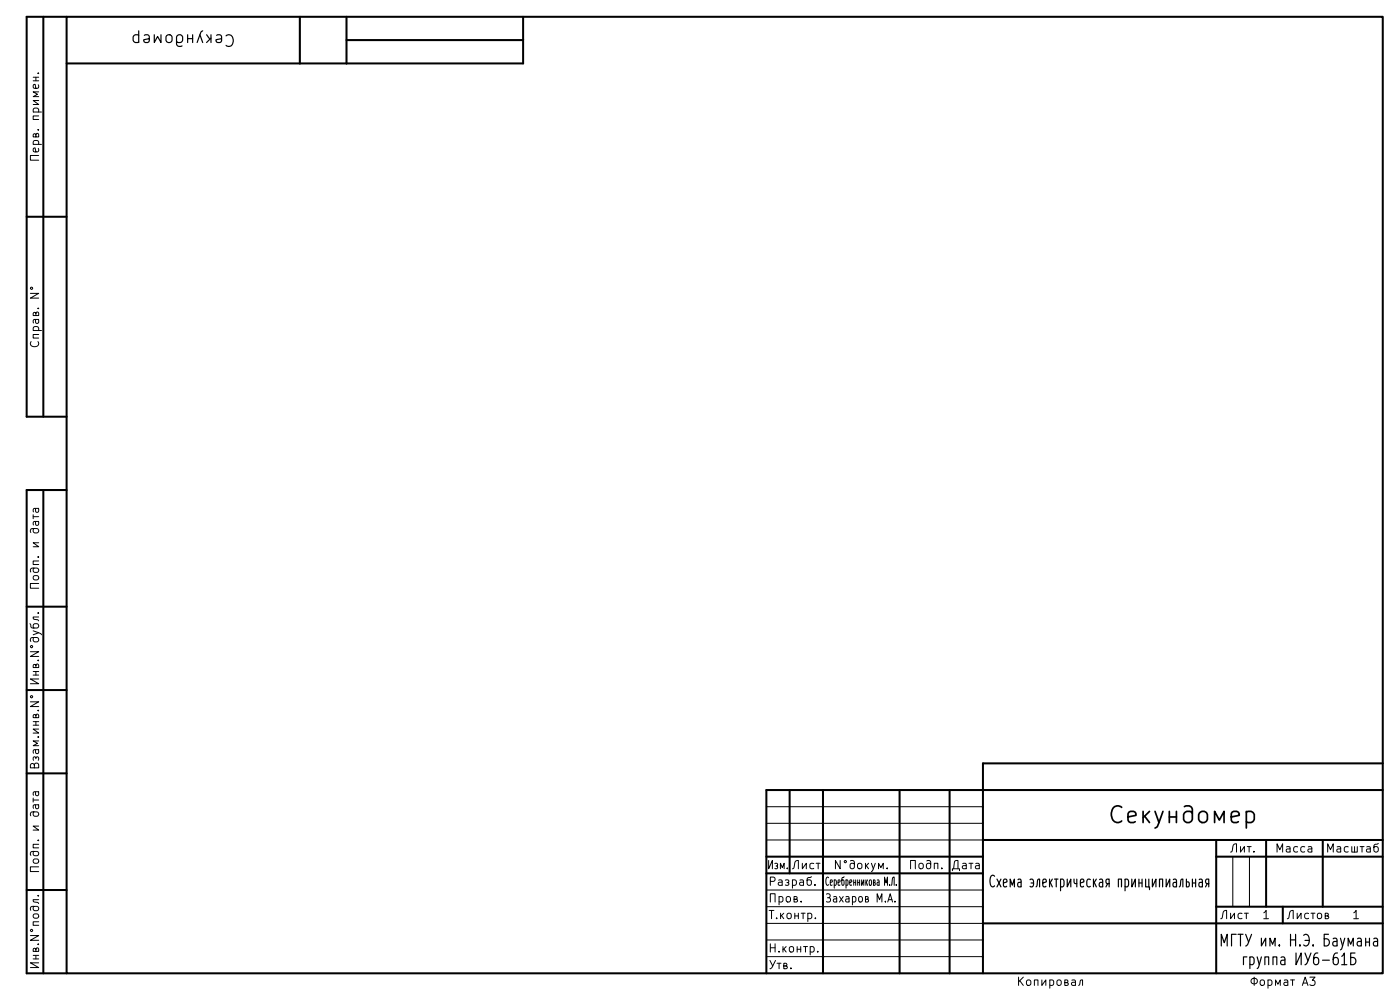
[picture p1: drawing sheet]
<svg xmlns="http://www.w3.org/2000/svg" width="420mm" height="297mm" viewBox="0 0 420 297" stroke-linecap="round" stroke-linejoin="round" font-family="sans-serif">
<defs><g id="words">
<g font-size="3.5">
<text x="11.7" y="97.9" transform="rotate(-90 11.7 97.9)">. N°</text>
<text x="11.7" y="197.4" transform="rotate(-90 11.7 197.4)">.N°.</text>
<text x="11.7" y="222.4" transform="rotate(-90 11.7 222.4)">..N°</text>
<text x="233.1" y="260.8">.</text>
<text x="256.1" y="260.8">N°.</text>
<text x="379" y="275.8">1</text>
<text x="406" y="275.8">1</text>
<text x="11.7" y="282.4" transform="rotate(-90 11.7 282.4)">.N°.</text>
<text x="375.9" y="295.8">A3</text>
</g>
</g></defs>
<g fill="none" stroke="#000" stroke-width=".61">
<path d="M13 5v120M20 5h395v287h-395zM20 5h-12v120h12M90 5v14M104 5v14M104 12h53M157 5v14h-137M8 65h12M13 147v145M20 147h-12v145h12M8 182h12M8 207h12"/>
<path d="M8 232h12M237 237v25M247 237v55M270 237v55M285 237v55M415 229h-120v63M415 237h-185v55M230 257h65M295 252h120M365 257h50M365 252v40M380 252v20"/>
<path d="M397 252v20M8 267h12M230 262h65M295 277h120M365 272h50M385 272v5"/>
</g>
<g fill="none" stroke="#000" stroke-width=".3">
<path d="M10 33.6h2.4M10 24.2h1.6M10 23.2h1.6M10.1 33.6l-.1-.7 .4-.5 1.1 .3v.9M10.8 23.2v1M11.4 38.9h.2M11.4 22h.2M11.5 25.4l.1 .7-.3 .4-1.2-.1v-1l.4-.1 .3 1.2M11.6 34.8h-1.6v1.1h1.6M11.6 30.2h-1.6l1.6 1.2h-1.6M11.6 27.6h-1.6l1.3 .7-1.3 .7h1.6M10 43.3h2.4"/>
<path d="M10.1 43.3l-.1-.7 .4-.5 1 .2 .2 .3-.1 .7M10.8 40.5l.3-.5 .5 .4v.7h-1.6l.1-.9h.6l.1 .9M11.5 44.5l.1 .7-.3 .4-1.2-.1v-1l.4-.1 .3 1.2M11.6 46.6h-2.5v1.5h2.5M9.1 88h2.5l-2.5 1.4h2.5M9.2 86.2h.5v.5h-.5zM10 99.2h2.4M10.1 99.2l-.1-.7 .4-.5 1 .1 .2 .4-.1 .7M9.3 102.5a1 1 0 0 0 0 1.2 1 1 0 0 0 1.2 .3 .93 .93 0 0 0 1-.4 .93 .93 0 0 0-.1-1.1M11.6 100.4h-1.6v1h1.6M10 154.4v1.2M10 155h1.6"/>
<path d="M10.2 158.6l-.2 .3 .2 .9 .9 .1 .4-.2 .1-.6-.2-.4-1.8-.1-.5 .5 .1 .7M10.5 156.4l.2 .9a.48 .48 0 0 0 .4 .4 .48 .48 0 0 0 .5-.4l-.1-.9M10.5 152.5l.2 .9a.48 .48 0 0 0 .4 .3 .48 .48 0 0 0 .5-.3l-.1-.9M11.6 156.4l-1.5 .2v.9M11.6 152.5l-1.5 .2v.9M10.2 172.8h1.2l.2 .4-.1 .6-.4 .2-.9-.1-.2-.4zM10.2 170.4l-.2 .4 .2 .8 .9 .1 .4-.2 .1-.6-.2-.3-1.8-.2-.5 .5 .1 .7M11.4 167.1h.2M11.6 175.1h-2.5v1.4h2.5M11.6 168.3h-1.6v1.1h1.6M11.6 162.9h-1.6l1.6 1.1h-1.6M9 187.1l.3 1.1 .4 .2 1.7-.1 .2-.3-.1-.6-.4-.3-1 .3-.1 .7 .2 .3"/>
<path d="M10 189.3l2.2 .8 .2 .4M10.8 199.7l.3-.5 .5 .4v.7h-1.6l.1-.8h.6l.1 .8M11.4 183.9h.2M11.6 185.1h-1.6l.1 .6 1.2 .2 .3 .4M11.6 189.9l-1.6 .6M9.1 210.6h2.5l-2.5 1.4h2.5M9.2 208.8h.5v.5h-.5zM10 202.6h1.6M10 201.5h1.6M10.8 214.7l.3-.4 .5 .3v.7h-1.6l.1-.8h.6l.1 .8M10.8 201.5v1.1M11.4 213.2h.2"/>
<path d="M11.6 203.7h-2.5l2.5 1.4h-2.5M10 239.5v1.2M10.1 228.1l-.1-.7 .3-.3 .5 .3 .3-.3 .4 .1v.9M10.3 229.6l.5-.6 .6 .1 .2 .3v1h-2.5v-.8l.2-.4 .5-.1 .4 .2 .1 1.1M10.5 224.9l.2 .9a.48 .48 0 0 0 .4 .3 .48 .48 0 0 0 .5-.3l-.1-.9M10.5 237.6l.2 .8a.48 .48 0 0 0 .4 .4 .48 .48 0 0 0 .5-.4l-.1-.8M10.8 227.4v.2M11.6 224.9l-1.5 .2v.9M11.6 222.3h-1.6l1.3 .7-1.3 .7h1.6M11.6 237.6l-1.5 .1v.9M10 240h1.6M10.1 257.9l1-.2 .4 .2 .1 .6-.5 .5h-.7l-.4-.5z"/>
<path d="M10.2 255.5l-.2 .3 .2 .9 .9 .1 .4-.3 .1-.6-.2-.3-1.8-.1-.5 .4 .1 .8M10.2 243.6l-.2 .4 .2 .8 .9 .1 .4-.2 .1-.6-.2-.4-1.8-.1-.5 .5 .1 .7M10.5 241.5l.2 .8a.48 .48 0 0 0 .4 .4 .48 .48 0 0 0 .5-.4l-.1-.8M11.4 252.1h.2M11.6 253.3h-1.6v1.1h1.6M11.6 247.9h-1.6l1.6 1.2h-1.6M11.6 241.5l-1.5 .1v.9M230 252h65M230 247h65M230 242h65M230.7 258.2v2.5l1.1-2.5v2.5M232.5 259.1l.6-.1 .3 .4-.3 .4 .3 .4-.1 .3h-.8"/>
<path d="M240.8 259v1.7l1.2-1.7v1.7M244.2 259.1l-.7-.1-.4 .5 .1 .9 .3 .3 .7-.2M244.9 259h1.2M245.5 259v1.7M252.1 258.2v2.5l-1.4-2.5v2.5M253.4 258.3h.5v.5h-.5zM255.2 258.3l.7-.1 .5 .5-.1 1.7-.4 .3-.6-.2-.2-.3 .1-1 .4-.2 .8 .2M261.5 259l.6 1.7M262.7 259l-.8 2.3-.4 .2M275.9 259.2l.4-.2 .7 .2v1.2l-.4 .3-.7-.3zM278.2 258.3l.7-.1 .4 .5-.1 1.7-.3 .3-.6-.2-.3-.3 .3-1.1 .7-.1 .3 .2M288.9 259.1h1l.1 1.6"/>
<path d="M290 259.6l-.8 .1a.48 .48 0 0 0-.4 .5 .48 .48 0 0 0 .4 .5l.8-.2M290.8 259h1.2M291.4 259v1.7M292.8 259.1h1l.1 1.6M293.9 259.6l-.8 .1a.48 .48 0 0 0-.4 .5 .48 .48 0 0 0 .4 .5l.8-.2M369.3 255.7l.5-.4 .2-1.4a.86 .86 0 0 1 1.1-.7v2.5M370 257v15M372.3 254v1.7l1.2-1.7v1.7M374.3 254h1.2M374.9 254v1.7M375 257v15M376.3 255.4v.3"/>
<path d="M383.3 255.7v-2.5l.8 1.8 .8-1.8v2.5M386.1 254.1h1l.1 1.6M387.2 254.6l-.8 .1a.48 .48 0 0 0-.4 .5 .48 .48 0 0 0 .4 .5l.8-.2M389.4 254.1l-.7-.1-.5 .5 .2 .9 .3 .3 .7-.2M391.6 254.1l-.7-.1-.5 .5 .1 .9 .4 .3 .7-.2M392.6 254.1h1l.1 1.6M393.7 254.6l-.8 .1a.48 .48 0 0 0-.4 .5 .48 .48 0 0 0 .4 .5l.8-.2M398.4 255.7v-2.5l.9 1.8 .8-1.8v2.5M401.3 254.1h1l.1 1.6M402.4 254.6l-.9 .1a.48 .48 0 0 0-.3 .5 .48 .48 0 0 0 .3 .5l.9-.2M404.6 254.1l-.7-.1-.5 .5 .2 .9 .3 .3 .7-.2M405.7 254v1.7h1.6v-1.7"/>
<path d="M406.5 254v1.7M408.2 254h1.2M408.8 254v1.7M410.2 254.1h.9l.2 1.6M411.3 254.6l-.9 .1a.48 .48 0 0 0-.3 .5 .48 .48 0 0 0 .3 .5l.9-.2M413.6 253l-1 .4-.3 .4 .1 1.6 .4 .3 .7-.3v-1.2l-.3-.2-.9 .2M10.2 274.3h1.2l.2 .4-.1 .6-.4 .2-.9-.1-.2-.4zM10.2 271.9l-.2 .4 .2 .8 .9 .1 .4-.2 .1-.6-.2-.3-1.8-.2-.5 .5 .1 .7M11.4 268.7h.2M11.6 269.9h-1.6l.1 .6 1.2 .2 .3 .4M11.6 260.1h-2.5v1.4h2.5M230 277h65"/>
<path d="M230 272h65M230 267h65M230.8 273.2h1.5M231.2 270.6v-2.4h1.4v2.4M231.2 264.5l1.2-.2 .2-.3-.1-.6-.4-.2h-.9v2.4M231.5 273.2v2.5M233.1 275.4v.3M233.7 264.1h.9l.1 1.5M233.8 269.1l.7-.1 .5 .5-.1 .9-.4 .2-.7-.1M233.8 269v2.5M234.2 260.7v-1.7l.6 1.3 .5-1.3v1.7M234.3 274v1.7"/>
<path d="M234.5 274.7l.7 1M234.7 264.6l-.8 .1a.48 .48 0 0 0-.4 .5 .48 .48 0 0 0 .4 .4l.8-.1M235.2 274l-.9 .9M235.7 264.1l.7-.1 .4 .3-.4 .5 .4 .4-.1 .3h-1M236 269.2l.4-.2 .7 .2 .1 1-.2 .3-.6 .1-.4-.2zM236.2 264.8h.2M236.3 260.4v.3M236.4 274.1l.6-.1 .5 .5v.7l-.5 .5-.6-.2-.2-.3zM237.8 260.7l.5-.4 .2-1.4a.86 .86 0 0 1 1.1-.7v2.5M237.8 264.1l.7-.1 .5 .5-.2 1h-1M237.8 264v2.5M238.3 269.8l.8-.1v-.6l-.8-.1v1.6h.7l.4-.4-.5-.4"/>
<path d="M238.5 274.8h1.1M238.5 274v1.7M239.6 274v1.7M240.1 264.1h.9l.1 1.5M240.4 270.4v.2M240.4 274h1.2M241 274v1.7M241.1 264.6l-.8 .1a.48 .48 0 0 0-.4 .5 .48 .48 0 0 0 .4 .4l.8-.1M242.4 274.1l.8-.1 .4 .5-.2 1h-1M242.4 274v2.5M243.5 263l-1.1 .4-.2 .3 .1 1.7 .4 .2 .7-.2v-1.2l-.3-.2-.9 .2M244.6 265.4v.2"/>
<path d="M244.7 275.4v.3M248 268.3l.7-.1 .3 .2 .1 .5-.4 .5a.68 .68 0 0 1 .6 .6 .68 .68 0 0 1-.5 .6l-.8-.1M248.3 269.4h.4M248.7 263.4l-.3-.2a1.65 1.65 0 0 0 0 2.4l.3-.2M249.2 264.8l.6-.2-.2-.6-.4 .1v1.2l.2 .3 .3-.1M250.2 269.1h.8l.1 1.5M250.4 264.1l.3-.1 .3 .5-.1 1h-.5M250.4 264v2.5M251.1 269.6l-.7 .1-.3 .4 .3 .5 .7-.1M251.5 264.8l.6-.2-.2-.6-.3 .1-.1 1.2 .2 .3 .4-.1M251.9 269l1.2 1.6M253.1 269l-1.2 1.6"/>
<path d="M253.3 263l-.5 .4-.2 .3v1.5l.5 .4 .2-.4v-1l-.2-.2-.5 .2M253.9 269.1h.8l.1 1.5M253.9 264.1l.4-.1 .2 .5v.9l-.2 .2-.4-.1M253.9 264v2.5M254.8 269.6l-.9 .2-.1 .3 .3 .5 .7-.1M255 264.8l.7-.2-.2-.6-.4 .1-.1 1.2 .2 .3 .4-.1M255.8 269.1l.7-.1 .4 .5-.1 .9-.3 .2-.7-.1M255.8 269v2.5M256.2 264.8h.6M256.2 264v1.6M256.8 264v1.6M257.4 264.8h.6"/>
<path d="M257.4 264v1.6M257.9 269.1l.5-.1 .4 .5v.7l-.4 .4-.5-.1-.2-.3zM258 264v1.6M258.6 264v1.6l.6-1.6v1.6M259.7 269.8l.8-.1v-.6l-.8-.1v1.6h.6l.4-.4-.5-.4M259.9 264v1.6M260 264.7l.4 .9M260.4 264l-.5 .9M261 264.1l.3-.1 .3 .5-.3 1.1-.3-.1-.1-.3zM262.1 264.8l.5-.1-.2-.7h-.3v1.6h.4l.2-.4-.3-.4M263.2 270.6v-2.4l.8 1.7 .7-1.7v2.4M263.3 264.1h.5v1.5"/>
<path d="M263.7 260.7v-1.7l.7 1.3 .7-1.3v1.7M263.8 264.6l-.4 .1-.2 .4 .2 .5 .4-.1M265.5 265.6v-2.4l.4 1.7 .4-1.7v2.4M265.7 270.4v.2M266.2 260.4v.3M266.4 270.6l.8-2.4 .7 2.4M266.6 269.9h1.1M267 265.4v.2M267.4 265.6l.3-.3 .1-1.8 .4-.3h.2v2.4M268.6 270.4v.2M269 265.4v.2M273.3 260.7v-2.5h1.4v2.5"/>
<path d="M280.4 260.7v-1.7h1.1v1.7M282.7 260.4v.3M285.8 261.3v-.6h2.2v.6M286.2 260.7l.2-2 .5-.5h.6v2.5M366.3 275.7l.5-.4 .3-1.4a.86 .86 0 0 1 1-.7v2.5M369.3 274v1.7l1.2-1.7v1.7M372.7 274.1l-.7-.1-.4 .5 .1 .9 .3 .3 .7-.2M373.5 274h1.1M374 274v1.7M386.3 275.7l.5-.4 .2-1.4a.86 .86 0 0 1 1.1-.7v2.5M389.3 274v1.7l1.2-1.7v1.7M392.7 274.1l-.7-.1-.5 .5 .2 .9 .3 .3 .7-.2"/>
<path d="M393.4 274h1.2M394 274v1.7M395.5 274.2l.3-.2 .7 .2 .1 1-.2 .3-.6 .2-.3-.3zM397.7 274.8l.9-.1v-.6l-.9-.1v1.7h.7l.4-.5-.5-.4M10 287.7h1.6M10 286.7h1.6M10.8 284.9l.3-.5 .5 .3v.8h-1.6l.1-.9h.6l.1 .9M10.8 286.7v1M11.4 283.3h.2M11.6 288.9h-2.5l2.5 1.4h-2.5M230 287h65M230 282h65"/>
<path d="M231.1 288.2l.8 1.6M231.2 283.2v2.5M231.2 284.4h1.4M232.6 283.2v2.5M232.7 288.2l-1 2.1-.6 .4M233.2 289h1.2M233.8 285.4v.3M233.8 289v1.7M235 284v1.7M235.2 289.8l.8-.1v-.6l-.8-.1v1.7h.7l.4-.5-.5-.4M235.2 284.7l.7 1M235.9 284l-.9 .9"/>
<path d="M237.1 284.1l.6-.1 .5 .5v.7l-.5 .5-.6-.2-.2-.3zM237.4 290.4v.3M239.2 284.8h1.1M239.2 284v1.7M240.3 284v1.7M241.1 284h1.2M241.7 284v1.7M243.2 284.1l.7-.1 .4 .5-.2 1h-.9M243.2 284v2.5M245.4 285.4v.3M305.7 293.2v2.5M306 294.2l1.1 1.5"/>
<path d="M307.1 293.2l-1.4 1.4M308.2 294.2l.3-.2 .7 .2v1.2l-.3 .3-.7-.3zM310.4 295.7v-1.7h1.1v1.7M312.7 294v1.7l1.2-1.7v1.7M315.1 294.1l.7-.1 .4 .5-.1 .9-.3 .3-.7-.2M315.1 294v2.5M317.3 294.2l.4-.2 .7 .2 .1 1-.2 .3-.6 .2-.4-.3zM319.6 294.8l.8-.1v-.6l-.8-.1v1.7h.7l.3-.5-.5-.4M321.7 294.1h.9l.2 1.6M322.8 294.6l-.9 .1a.48 .48 0 0 0-.3 .5 .48 .48 0 0 0 .3 .5l.9-.2M323.7 295.7l.3-.2 .2-1.1 .3-.4h.4v1.7M380.5 294.1l.8-.1 .4 .5-.2 1h-1"/>
<path d="M382.8 295.7v-1.7l.7 1.3 .7-1.3v1.7M385.4 294.1h1l.1 1.6M386.5 294.6l-.9 .1a.48 .48 0 0 0-.3 .5 .48 .48 0 0 0 .3 .5l.9-.2M387.3 294h1.2M387.9 294v1.7M390.9 295.7l.8-2.5 .8 2.5M391.1 295h1.2M393.1 293.2h1.6l-.9 .9 .6 .1 .3 .4-.2 .8-.3 .3-1.1-.3"/>
</g>
<g fill="none" stroke="#000" stroke-width=".36">
<path d="M41.6 10.6l-1-.2-.6 .7v1l.3 .5 .3 .2 1-.2M41.6 9.3v3.5M43.3 10.6l1-.2 .5 .5-.2 1.7-.3 .2-1-.2-.2-.7 1.7-.3M46.3 10.4v2.4l1-1.9 1 1.9v-2.4M50 10.8a.96 .96 0 0 1 1.6 .3v1a.95 .95 0 0 1-.9 .7 .95 .95 0 0 1-.9-.7zM53 12.4l.5 .4 1-.2 .3-.5v-1a.95 .95 0 0 0-.9-.7 .95 .95 0 0 0-.9 .7l.1 2.5a1.13 1.13 0 0 0 1.5 .2M56.3 11.6h1.5M56.3 10.4v2.4M57.8 10.4v2.4M60 10.4l.8 2.4M60.8 9.3l-.5 .3-1.1 3.2M62 10.4l1 1.4"/>
<path d="M63.3 10.4v2.4M63.3 11.4l-1.3 1.4M65 10.6l1-.2 .5 .5-.2 1.7-.3 .2-1-.2-.2-.7 1.7-.3M67.8 10.8a1.41 1.41 0 0 1 1.8 0 1.41 1.41 0 0 1 .4 1.6 1.3 1.3 0 0 1-.7 1.4 1.3 1.3 0 0 1-1.5-.2M298.5 262.9l-.5-.3a1.5 1.5 0 0 0-.9 2 1.28 1.28 0 0 0 .9 1.5l.5-.3M299.2 263.8l1.2 2.3M300.4 263.8l-1.2 2.3M301.1 264.9l1.1-.3-.1-.7-.7-.1-.3 .5 .1 1.6 .2 .2 .7-.2M303.2 266.1v-2.3l.6 1.8 .6-1.8v2.3M305.5 263.9l.2-.1 .6 .1 .2 2.2M306.5 264.6l-.8 .2-.3 .5 .3 .8 .8-.2M309.1 263.9l.2-.1a.68 .68 0 0 1 .9 .6v1a.68 .68 0 0 1-.9 .7l-.2-.2"/>
<path d="M309.4 264.9h.8M310.9 266.1a2.54 2.54 0 0 0 .6-2.2l.5-.1v2.3M313 264.9l1-.3-.1-.7-.6-.1-.3 .5 .1 1.6 .2 .2 .6-.2M315 263.8v2.3M315.2 264.8l.6 1.3M315.8 263.8l-.8 1.3M316.5 263.8h1M317 263.8v2.3M318.3 263.9l.6-.1 .4 .6-.2 1.5-.2 .2-.6-.2M318.3 263.8v3.5M320.3 263.8v2.3l1.1-2.3v2.3M322.3 263.8l.1 1.1 .8 .2"/>
<path d="M323.2 263.8v2.3M324.2 264.9l1.1-.3-.3-.8-.7 .1-.1 1.7 .4 .5 .6-.2M327.2 263.9l-.6-.1-.4 .6 .2 1.5 .2 .2 .6-.2M328.2 263.8v2.3M328.4 264.8l.6 1.3M329 263.8l-.8 1.3M330 263.9l.2-.1 .6 .1 .1 2.2M330.9 264.6l-.7 .2a.83 .83 0 0 0 0 1.3l.7-.2M332.4 265.1l-.5 1M332.9 265.1h-.7a.83 .83 0 0 1 0-1.3h.7v2.3M335.6 266.1v-2.3h1v2.3M337.6 263.9l.3-.1a.68 .68 0 0 1 .8 .6v1a.68 .68 0 0 1-.8 .7l-.3-.2"/>
<path d="M337.6 263.8v3.5M339.7 263.8v2.3l1-2.3v2.3M341.8 264.9h.9M341.8 263.8v2.3M342.7 263.8v2.3M343.8 263.8v2.3h1.2v.8M344.8 263.8v2.3M345.8 263.8v2.3l1.1-2.3v2.3M348 266.1v-2.3h.9v2.3M350 263.8v2.3l1.1-2.3v2.3M352.1 263.9l.2-.1 .7 .1 .1 2.2M353.1 264.6l-.8 .2a.83 .83 0 0 0 0 1.3l.8-.2"/>
<path d="M353.9 266.1a2.54 2.54 0 0 0 .6-2.2l.5-.1v2.3M356.1 263.8v2.3h.5a.96 .96 0 0 0 0-1.5h-.5M357.9 264.9h.9M357.9 263.8v2.3M358.8 263.8v2.3M359.9 263.9l.2-.1 .7 .1 .1 2.2M360.9 264.6l-.8 .2-.3 .5 .3 .8 .8-.2M362.3 265.1l-.5 1M362.8 265.1h-.7a.83 .83 0 0 1 0-1.3h.7v2.3M366.5 283.8v-3.5l.9 2.5 .9-2.5v3.5M371 280.3h-1.4v3.5M371.5 280.3h1.5"/>
<path d="M372.3 280.3v3.5M373.8 280.3l.9 2.4M374.2 287.1h-1v2.3M375.1 287.3l.8-.2 .5 .7v1l-.3 .5-.2 .1-.8-.1M375.1 287.1v3.5M375.6 280.3l-1.1 3-.7 .5M377.3 287.1l.6 2.3M378.6 281.5v2.3l1.3-2.3v2.3M378.6 287.1l-.9 3.2-.4 .3M379.6 289.4v-2.3h1.1v2.3M381.1 283.8v-2.3l.8 1.8 .8-1.8v2.3M382 289.4v-2.3h1.2v2.3"/>
<path d="M383.9 283.5v.3M384.5 287.3l.2-.2 .8 .2 .1 2.1M385.6 287.9l-.9 .2a.75 .75 0 0 0-.4 .7 .75 .75 0 0 0 .4 .6l.9-.1M387.3 280.3v3.5M387.3 282h1.5M388.8 280.3v3.5M389 285.9v3.5l1.5-3.5v3.5M390.1 283.5v.3M391.3 280.7a.87 .87 0 0 1 .9-.3 .87 .87 0 0 1 .6 .8l.1 1.1a1.31 1.31 0 0 1-1.1 1.5l-.5-.3M391.6 282.2h1.3M391.6 285.9l.9 2.4M393.4 285.9l-1.1 3-.7 .5"/>
<path d="M394.1 283.5v.3M395.5 285.9a1.19 1.19 0 0 0-1.3 1.5l.1 1.7 .4 .3 .8-.1a1.47 1.47 0 0 0 0-1.9l-.8-.1-.5 .6M396.9 288.1h2.1M398.7 280.3h-1.3v3.5h.8a1.13 1.13 0 0 0 .8-1 1.13 1.13 0 0 0-.8-1.1h-.8M400.1 281.7l.3-.2 .7 .2 .2 2.1M401.3 282.3l-.9 .2a.77 .77 0 0 0 0 1.3l.9-.1M401.4 285.9a1.19 1.19 0 0 0-1.3 1.5l.1 1.7 .4 .3 .8-.1a1.47 1.47 0 0 0 0-1.9l-.8-.1-.5 .6M402.3 281.5l.6 2.3M402.7 286.9l.8-1v3.5M402.7 289.4h1.5M403.6 281.5l-.9 3.2-.4 .3M404.6 283.8v-2.3l.8 1.8 .7-1.8v2.3"/>
<path d="M406.7 285.9h-1.3v3.5h.7a1.13 1.13 0 0 0 .8-1 1.13 1.13 0 0 0-.8-1.1h-.7M407.4 281.7l.3-.2 .7 .2 .2 2.1M408.6 282.3l-.9 .2a.77 .77 0 0 0 0 1.3l.9-.1M409.9 282.7h1.1M409.9 281.5v2.3M411 281.5v2.3M412.3 281.7l.2-.2 .8 .2 .1 2.1M413.4 282.3l-.9 .2a.77 .77 0 0 0 0 1.3l.9-.1"/>
</g>
<g fill="none" stroke="#000" stroke-width=".51">
<path d="M336.6 242.3a1.88 1.88 0 0 0-2.1-.3 1.88 1.88 0 0 0-1 1.9 2.13 2.13 0 0 0 .6 2.3 2.13 2.13 0 0 0 2.3 .3l.2-.2M338.5 245.1l2.4-.5-.2-.9-.5-.3h-1l-.7 .8v1.9l.3 .4 .4 .3h1l.5-.3M343.1 243.4v3.4M343.5 244.9l1.5 1.9M345 243.4l-1.9 1.9M346.6 243.4l1.2 3.4M349 243.4l-1.7 4.6-.7 .4M350.9 245.1h2.2M350.9 243.4v3.4M353.1 243.4v3.4M355.4 242l.5-.2h1l.7 .5 .2 .4v3.1a1.35 1.35 0 0 1-1.3 1 1.35 1.35 0 0 1-1.3-1v-1.4l.5-.7 .5-.3h.9l.7 .5M360 243.9a1.34 1.34 0 0 1 1.3-.5 1.34 1.34 0 0 1 1.1 1v1.4a1.35 1.35 0 0 1-1.4 1 1.35 1.35 0 0 1-1.3-1v-1.4z"/>
<path d="M364.5 246.8v-3.4l1.4 2.7 1.5-2.7v3.4M369.5 245.1l2.4-.5-.2-.9-.5-.3h-1l-.5 .3-.2 .5v1.9l.2 .4 .5 .3h1l.5-.3M374 243.7l.5-.3h1l.4 .3 .5 .7v1.4l-.5 .7-.4 .3h-1l-.5-.3M374 243.4v5"/>
</g>
<use href="#words"/>
</svg>
